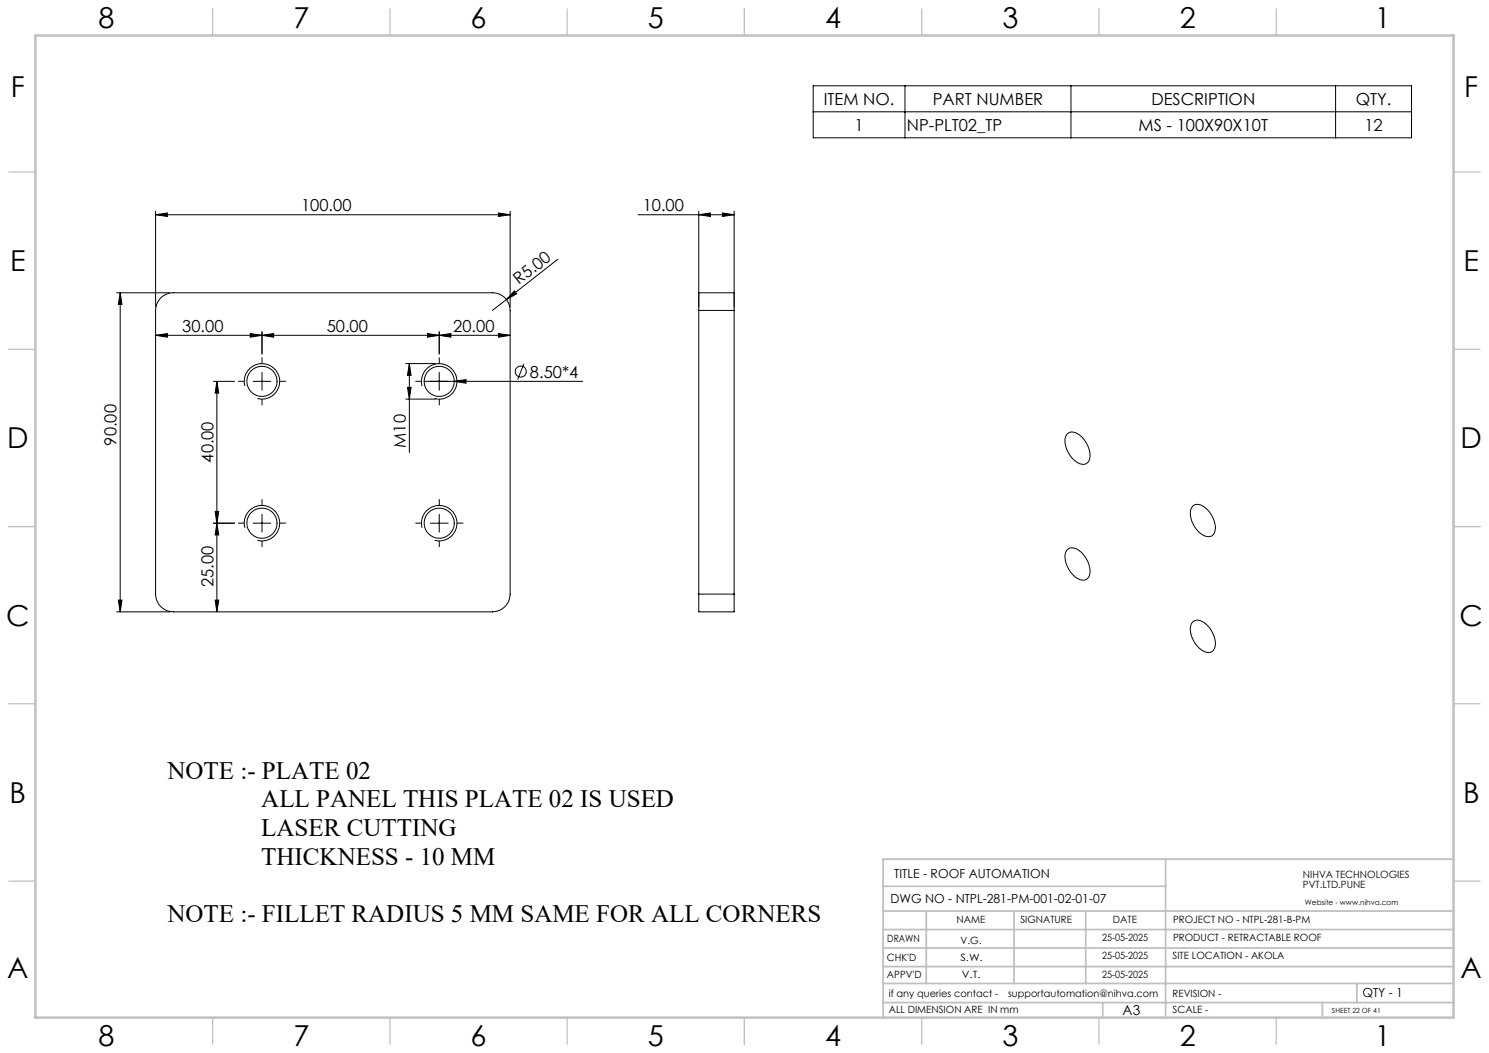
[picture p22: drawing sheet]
<svg xmlns="http://www.w3.org/2000/svg" width="420mm" height="297mm" viewBox="0 0 420 297" stroke-linecap="round" stroke-linejoin="round" font-family="sans-serif">
<defs><g id="words">
<g font-size="8.1">
<text x="27.8" y="8">8</text>
<text x="82.8" y="8">7</text>
<text x="132.8" y="8">6</text>
<text x="182.8" y="8">5</text>
<text x="232.8" y="8">4</text>
<text x="282.8" y="8">3</text>
<text x="332.8" y="8">2</text>
<text x="387.8" y="8">1</text>
<text x="3" y="27.2">F</text>
<text x="413" y="27.2">F</text>
<text x="2.8" y="76.5">E</text>
<text x="412.8" y="76.5">E</text>
<text x="2" y="126.5">D</text>
<text x="412" y="126.5">D</text>
<text x="1.7" y="176.5">C</text>
<text x="411.7" y="176.5">C</text>
<text x="2.7" y="226.5">B</text>
<text x="412.7" y="226.5">B</text>
<text x="2" y="275.7">A</text>
<text x="412" y="275.7">A</text>
<text x="27.8" y="295">8</text>
<text x="82.8" y="295">7</text>
<text x="132.8" y="295">6</text>
<text x="182.8" y="295">5</text>
<text x="232.8" y="295">4</text>
<text x="282.8" y="295">3</text>
<text x="332.8" y="295">2</text>
<text x="387.8" y="295">1</text>
</g>
<g font-size="7.1">
<text x="47.2" y="219.7">NOTE :- PLATE 02</text>
<text x="73.7" y="227.7">ALL PANEL THIS PLATE 02 IS USED</text>
<text x="73.7" y="235.8">LASER CUTTING</text>
<text x="73.7" y="243.9">THICKNESS - 10 MM</text>
<text x="47.2" y="260">NOTE :- FILLET RADIUS 5 MM SAME FOR ALL CORNERS</text>
</g>
<g font-size="4.7">
<text x="232.4" y="29.5">ITEM NO.</text>
<text x="263.1" y="29.5">PART NUMBER</text>
<text x="324.8" y="29.5">DESCRIPTION</text>
<text x="382.4" y="29.5">QTY.</text>
<text x="241.1" y="36.9">1</text>
<text x="255.8" y="36.9">NP-PLT02_TP</text>
<text x="321.2" y="36.9">MS - 100X90X10T</text>
<text x="384.9" y="36.9">12</text>
<text x="84.9" y="59.5">100.00</text>
<text x="181.3" y="59.5">10.00</text>
<text x="146.4" y="80.5" transform="rotate(-38 146.4 80.5)">R5.00</text>
<text x="51.4" y="93.6">30.00</text>
<text x="92.2" y="93.6">50.00</text>
<text x="127.9" y="93.6">20.00</text>
<text x="149.5" y="106.5">8.50*4</text>
<text x="32.9" y="125.7" transform="rotate(-90 32.9 125.7)">90.00</text>
<text x="60.2" y="130.5" transform="rotate(-90 60.2 130.5)">40.00</text>
<text x="114.5" y="126.3" transform="rotate(-90 114.5 126.3)">M10</text>
<text x="60.2" y="165.7" transform="rotate(-90 60.2 165.7)">25.00</text>
</g>
<text font-size="3.9" x="316.7" y="286.4">A3</text>
<g font-size="3.5">
<text x="252.2" y="247.7">TITLE - ROOF AUTOMATION</text>
<text x="251.2" y="254.8">DWG NO - NTPL-281-PM-001-02-01-07</text>
<text x="384.3" y="281.1">QTY - 1</text>
</g>
<g font-size="2.8">
<text x="367.5" y="247.7">NIHVA TECHNOLOGIES</text>
<text x="367.5" y="250.5">PVT.LTD.PUNE</text>
<text x="269.8" y="260.4">NAME</text>
<text x="287.8" y="260.4">SIGNATURE</text>
<text x="313.9" y="260.5">DATE</text>
<text x="330.9" y="260.5">PROJECT NO - NTPL-281-B-PM</text>
<text x="250.3" y="265.7">DRAWN</text>
<text x="270.9" y="266.1">V.G.</text>
<text x="310.9" y="265.5">25-05-2025</text>
<text x="330.9" y="265.5">PRODUCT - RETRACTABLE ROOF</text>
<text x="250.2" y="271.1">CHK'D</text>
<text x="250.2" y="275.8">APPV'D</text>
<text x="270.9" y="271.1">S.W.</text>
<text x="271.3" y="275.8">V.T.</text>
<text x="310.9" y="270.6">25-05-2025</text>
<text x="310.9" y="275.8">25-05-2025</text>
<text x="330.7" y="270.6">SITE LOCATION - AKOLA</text>
<text x="250.7" y="281.1">if any queries contact -</text>
<text x="284.3" y="281.1">supportautomation@nihva.com</text>
<text x="330.7" y="281.1">REVISION -</text>
<text x="250.7" y="285.6">ALL DIMENSION ARE IN mm</text>
<text x="330.7" y="285.6">SCALE -</text>
</g>
<text font-size="2.1" x="368.1" y="255.1">Website - www.nihva.com</text>
<text font-size="2" x="375.7" y="285.6">SHEET 22 OF 41</text>
</g></defs>
<g fill="none" stroke="#000" stroke-width=".28">
<path d="M229.4 24.2h168.7v14.7h-168.7zM229.4 31.5h168.7M255.3 24.2v14.7M302.1 24.2v14.7M376.7 24.2v14.7M43.9 59.6v27M143.9 59.6v27M197.1 59.6v27M207.1 59.6v27M43.9 60.6l3.3-.5v1zM43.9 60.6h100M140.6 60.1l3.3 .5-3.3 .5z"/>
<path d="M157.3 73.1l-14.5 11.4M180 60.6h27.1M197.1 60.6l3.3-.5v1zM203.8 60.1l3.3 .5-3.3 .5zM32.9 82.6h15M33.9 82.6l.5 3.3h-1zM33.9 82.6v90M43.9 94.6l3.3-.5v1zM43.9 94.6h100M45.1 84.3l.5-.5a4.8 4.8 0 0 1 3.3-1.2h90a5 5 0 0 1 5 5v80a5 5 0 0 1-5 5h-90a5 5 0 0 1-5-5l.1-80.7a4.8 4.8 0 0 1 1.1-2.6zM70.6 94.1l3.3 .5-3.3 .5zM73.9 93.6v6.2"/>
<path d="M73.9 94.6l3.3-.5v1zM120.6 94.1l3.3 .5-3.3 .5zM123.9 94.6l3.3-.5v1zM123.9 93.6v6.2M140.6 94.1l3.3 .5-3.3 .5zM142.8 84.5l-3.9 3.1M145.1 82.1l.6 .8-2.9 1.6zM197.1 87.6v-5h10v5M197.1 87.6h10M197.1 87.6v80M207.1 87.6v80M60.2 107.6h5.9"/>
<path d="M61.2 107.6l.5 3.3h-1zM61.2 107.6v65M69.1 108.9a5 5 0 0 1 4.4-6.3 5 5 0 0 1 5.4 5.4 5 5 0 0 1-6.3 4.4M71.4 107.6h5M73.9 105.1v5M114.4 102.5h8.5M114.4 112.6h8.5M114.9 109.3h1.1l-.5 3.3zM115.5 102.5l.5 3.4h-1.1zM115.5 102.5v25.1M119.1 108.9a5 5 0 0 1 4.4-6.3 5 5 0 0 1 5.4 5.4 5 5 0 0 1-6.3 4.4M119.6 107.6h44.8"/>
<path d="M123.9 105.1v5M128.1 107.6l3.3-.5v1zM147.8 102.6l-1.8 4.4M301.1 122.3a3 3 0 0 1 4.1 1 6.6 6.6 0 0 1 1.9 6.8 2.3 2.3 0 0 1-3.6 .1 7 7 0 0 1-2.8-7.3zM60.2 147.6h5.9M60.7 144.2h1l-.5 3.4zM61.2 147.6l.5 3.3h-1zM69.1 148.9a5 5 0 0 1 4.4-6.3 5 5 0 0 1 5.4 5.4 5 5 0 0 1-6.3 4.4M71.4 147.6h5M73.9 145.1v5M119.1 148.9a5 5 0 0 1 4.4-6.3 5 5 0 0 1 5.4 5.4 5 5 0 0 1-6.3 4.4M121.4 147.6h5"/>
<path d="M123.9 145.1v5M301.1 155a3 3 0 0 1 4.1 .9 6.6 6.6 0 0 1 1.9 6.9 2.36 2.36 0 0 1-3.6 .1 7 7 0 0 1-2.8-7.3zM336.6 142.6a3.2 3.2 0 0 1 3.9 1.1 6.6 6.6 0 0 1 1.9 6.9 2.47 2.47 0 0 1-3.8-.1 6.9 6.9 0 0 1-2.6-7.1zM32.9 172.6h15M33.4 169.3h1l-.5 3.3zM60.7 169.3h1l-.5 3.3zM197.1 167.6v5h10v-5M197.1 167.6h10M336.3 175.5a2.76 2.76 0 0 1 4 .6 6.5 6.5 0 0 1 2.1 7.1 2.41 2.41 0 0 1-3.8-.1 6.9 6.9 0 0 1-2.6-7.1z"/>
<circle cx="73.9" cy="107.6" r="4.3"/>
<circle cx="123.9" cy="107.6" r="4.2"/>
<circle cx="146.9" cy="104.8" r="1.55"/>
<circle cx="73.9" cy="147.6" r="4.2"/>
<circle cx="123.9" cy="147.6" r="4.2"/>
</g>
<g fill="none" stroke="#000" stroke-width=".28" stroke-dasharray="15.2 1.3 1.3 1.3" stroke-linecap="butt">
<path d="M68.9 107.5h-1.7M73.9 102.5v-1.7M73.9 112.5v1.8M78.9 107.5h1.8M118.9 107.5h-1.7M123.9 102.5v-1.7M123.9 112.5v1.8M128.9 107.5h1.8M68.9 147.5h-1.7M73.9 142.5v-1.7M73.9 152.5v1.8M78.9 147.5h1.8"/>
<path d="M118.9 147.5h-1.7M123.9 142.5v-1.7M123.9 152.5v1.8M128.9 147.5h1.8"/>
</g>
<g fill="none" stroke="#c0c0c0" stroke-width=".35">
<path d="M60 2.5v7.5M110 2.5v7.5M160 2.5v7.5M210 2.5v7.5M260 2.5v7.5M310 2.5v7.5M360 2.5v7.5M2.5 48.5h7.5M410 48.5h7.5M2.5 98.5h7.5M410 98.5h7.5M2.5 148.5h7.5"/>
<path d="M410 148.5h7.5M2.5 198.5h7.5M410 198.5h7.5M2.5 248.5h7.5M410 248.5h7.5M60 287v7.5M110 287v7.5M160 287v7.5M210 287v7.5M260 287v7.5M310 287v7.5M360 287v7.5"/>
</g>
<g fill="none" stroke="#c0c0c0" stroke-width=".5">
<path d="M249.1 257h160.9M249.1 250h79.7M261.3 257v20.4M286 257v20.4M306.2 257v20.4M328.8 242.3v44.7M410 242.3h-160.9v44.7M249.1 272.6h160.9M249.1 267.4h160.9M249.1 262.2h160.9M249.1 277.4h160.9M382.7 277.4v5.4"/>
<path d="M249.1 282.8h160.9M311 282.8v4.2M373 282.8v4.2"/>
</g>
<path d="M10 10h400v277h-400z" fill="none" stroke="#c0c0c0" stroke-width=".7"/>
<g fill="#000">
<path d="M145.1 82.1l.6 .8-2.9 1.6z"/>
<path d="M43.9 60.6l3.3-.5v1zM140.6 60.1l3.3 .5-3.3 .5zM123.9 94.6l3.3-.5v1zM140.6 94.1l3.3 .5-3.3 .5z"/>
<path d="M197.1 60.6l3.3-.5v1zM203.8 60.1l3.3 .5-3.3 .5z"/>
<path d="M33.9 82.6l.5 3.3h-1zM33.4 169.3h1l-.5 3.3zM61.2 147.6l.5 3.3h-1zM60.7 169.3h1l-.5 3.3z"/>
<path d="M70.6 94.1l3.3 .5-3.3 .5zM43.9 94.6l3.3-.5v1z"/>
<path d="M115.5 102.5l.5 3.4h-1.1zM114.9 109.3h1.1l-.5 3.3zM61.2 107.6l.5 3.3h-1zM60.7 144.2h1l-.5 3.4z"/>
<path d="M128.1 107.6l3.3 .5v-1zM73.9 94.6l3.3-.5v1zM120.6 94.1l3.3 .5-3.3 .5z"/>
</g>
<use href="#words"/>
</svg>
